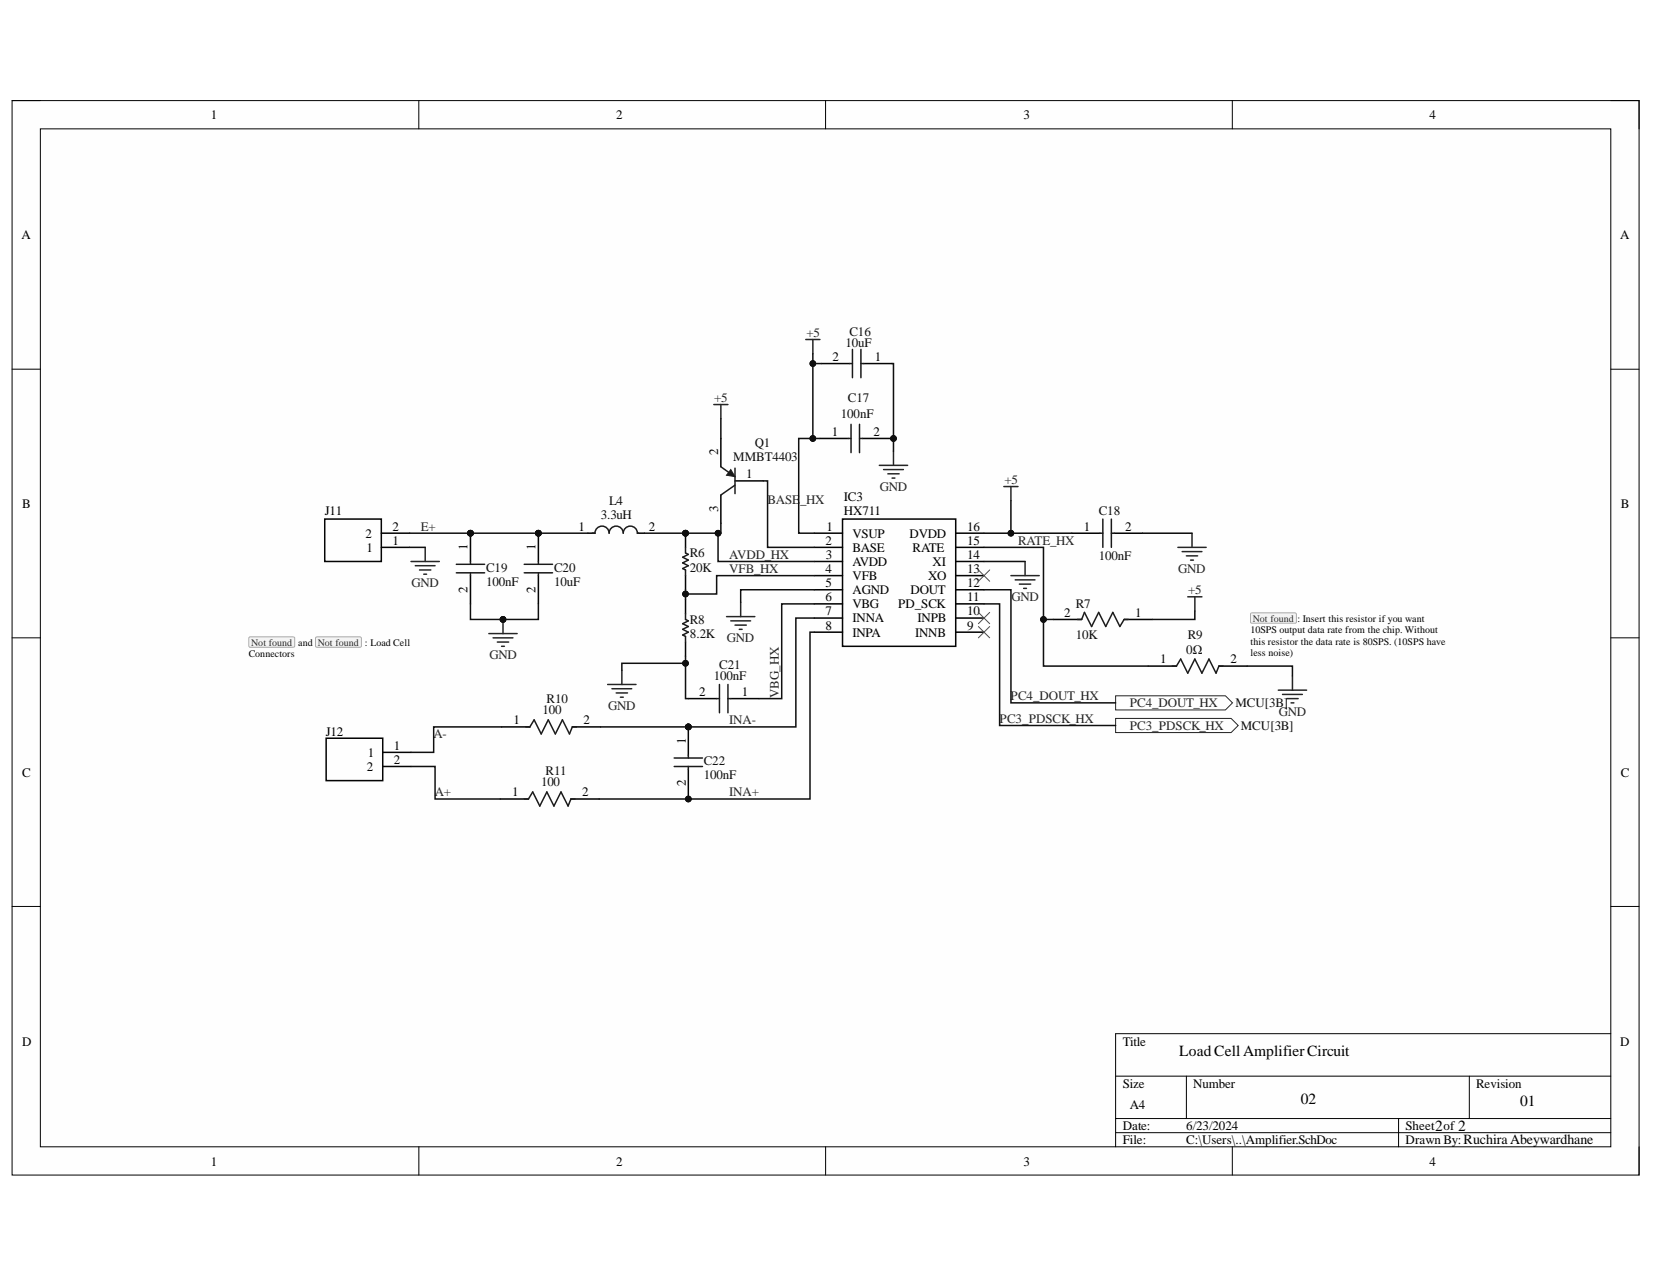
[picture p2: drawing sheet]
<svg xmlns="http://www.w3.org/2000/svg" width="279mm" height="216mm" viewBox="0 0 279 216" stroke-linecap="round" stroke-linejoin="round" font-family="sans-serif">
<defs><g id="words">
<g font-size="2.6">
<text x="199.2" y="178.4">Load Cell AmplifierCircuit</text>
<text x="219.8" y="186.5">02</text>
<text x="242.4" y="191.1">2</text>
<text x="246.3" y="191.1">2</text>
<text x="256.8" y="186.8">01</text>
</g>
<g font-size="2.2">
<text x="35.6" y="20.1">1</text>
<text x="104.1" y="20.1">2</text>
<text x="172.9" y="20.1">3</text>
<text x="241.5" y="20.1">4</text>
<text x="3.6" y="40.4">A</text>
<text x="273.7" y="40.4">A</text>
<text x="140.6" y="61">2</text>
<text x="147.8" y="61">1</text>
<text x="121.3" y="76.9" transform="rotate(-90 121.3 76.9)">2</text>
<text x="140.5" y="73.6">1</text>
<text x="147.6" y="73.6">2</text>
<text x="126.1" y="80.8">1</text>
<text x="3.7" y="85.8">B</text>
<text x="54.9" y="87">J11</text>
<text x="66.3" y="89.7">2</text>
<text x="97.7" y="89.7">1</text>
<text x="109.6" y="89.7">2</text>
<text x="121.3" y="86.5" transform="rotate(-90 121.3 86.5)">3</text>
<text x="139.6" y="89.7">1</text>
<text x="142.6" y="84.6">IC3</text>
<text x="142.6" y="87">HX711</text>
<text x="163.4" y="89.7">16</text>
<text x="183.1" y="89.7">1</text>
<text x="190.1" y="89.7">2</text>
<text x="273.8" y="85.8">B</text>
<text x="61.7" y="90.9">2</text>
<text x="61.9" y="93.2">1</text>
<text x="66.3" y="92">1</text>
<text x="79" y="93" transform="rotate(-90 79 93)">1</text>
<text x="90.5" y="93" transform="rotate(-90 90.5 93)">1</text>
<text x="139.4" y="92">2</text>
<text x="139.5" y="94.4">3</text>
<text x="144" y="90.9">VSUP</text>
<text x="144" y="93.2">BASE</text>
<text x="144" y="95.6">AVDD</text>
<text x="153.6" y="90.9">DVDD</text>
<text x="154.1" y="93.2">RATE</text>
<text x="157.5" y="95.6">XI</text>
<text x="163.4" y="92">15</text>
<text x="163.4" y="94.4">14</text>
<text x="79" y="100.1" transform="rotate(-90 79 100.1)">2</text>
<text x="90.5" y="100.1" transform="rotate(-90 90.5 100.1)">2</text>
<text x="139.4" y="96.8">4</text>
<text x="139.4" y="99.2">5</text>
<text x="139.4" y="101.6">6</text>
<text x="144" y="98">VFB</text>
<text x="144" y="100.4">AGND</text>
<text x="153.8" y="100.4">DOUT</text>
<text x="156.8" y="98">XO</text>
<text x="163.4" y="96.8">13</text>
<text x="163.4" y="99.2">12</text>
<text x="163.4" y="101.6">11</text>
<text x="139.4" y="104">7</text>
<text x="139.4" y="106.4">8</text>
<text x="144" y="102.8">VBG</text>
<text x="144" y="105.1">INNA</text>
<text x="144" y="107.6">INPA</text>
<text x="151.7" y="102.8">PD_SCK</text>
<text x="154.6" y="107.6">INNB</text>
<text x="155" y="105.1">INPB</text>
<text x="163.4" y="104">10</text>
<text x="163.4" y="106.4">9</text>
<text x="179.8" y="104.2">2</text>
<text x="191.8" y="104.2">1</text>
<text x="196" y="112.1">1</text>
<text x="207.8" y="112.1">2</text>
<text x="118.1" y="117.6">2</text>
<text x="125.3" y="117.6">1</text>
<text x="55" y="124.3">J12</text>
<text x="86.8" y="122.4">1</text>
<text x="98.6" y="122.4">2</text>
<text x="115.8" y="125.7" transform="rotate(-90 115.8 125.7)">1</text>
<text x="3.7" y="131.2">C</text>
<text x="62" y="130.2">2</text>
<text x="62.1" y="127.9">1</text>
<text x="66.5" y="126.7">1</text>
<text x="66.5" y="129">2</text>
<text x="273.8" y="131.2">C</text>
<text x="86.5" y="134.5">1</text>
<text x="98.3" y="134.5">2</text>
<text x="115.8" y="132.9" transform="rotate(-90 115.8 132.9)">2</text>
<text x="3.7" y="176.6">D</text>
<text x="189.7" y="176.6">Title</text>
<text x="273.7" y="176.6">D</text>
<text x="189.7" y="183.7">Size</text>
<text x="201.6" y="183.7">Number</text>
<text x="249.4" y="183.7">Revision</text>
<text x="189.7" y="190.9">Date:</text>
<text x="190.8" y="187.4">A4</text>
<text x="200.4" y="190.9">6/23/2024</text>
<text x="237.4" y="190.9">Sheet of</text>
<text x="35.6" y="196.9">1</text>
<text x="104.1" y="196.9">2</text>
<text x="172.9" y="196.9">3</text>
<text x="189.7" y="193.3">File:</text>
<text x="200.4" y="193.3">C:\Users\..\Amplifier.SchDoc</text>
<text x="237.4" y="193.3">Drawn By:RuchiraAbeywardhane</text>
<text x="241.5" y="196.9">4</text>
</g>
<g font-size="2.2" fill="#262626">
<text x="136.2" y="56.9">+5</text>
<text x="120.7" y="68">+5</text>
<text x="148.6" y="83">GND</text>
<text x="169.7" y="81.7">+5</text>
<text x="71.1" y="89.7">E+</text>
<text x="129.6" y="85.1">BASE_HX</text>
<text x="123.2" y="94.4">AVDD_HX</text>
<text x="172" y="92">RATE_HX</text>
<text x="69.5" y="99.2">GND</text>
<text x="123.2" y="96.8">VFB_HX</text>
<text x="170.9" y="101.6">GND</text>
<text x="199" y="96.8">GND</text>
<text x="200.7" y="100.4">+5</text>
<text x="82.7" y="111.4">GND</text>
<text x="122.8" y="108.5">GND</text>
<text x="131.6" y="118" transform="rotate(-90 131.6 118)">VBG_HX</text>
<text x="170.7" y="118.3">PC4_DOUT_HX</text>
<text x="190.8" y="119.5">PC4_DOUT_HX</text>
<text x="73.2" y="124.7">A-</text>
<text x="102.7" y="120">GND</text>
<text x="123.2" y="122.4">INA-</text>
<text x="168.9" y="122.1">PC3_PDSCK_HX</text>
<text x="190.8" y="123.3">PC3_PDSCK_HX</text>
<text x="216" y="120.9">GND</text>
<text x="73.5" y="134.5">A+</text>
<text x="123.2" y="134.5">INA+</text>
</g>
<g font-size="2.2" fill="#0e0e0e">
<text x="142.8" y="58.6">10uF</text>
<text x="143.5" y="56.7">C16</text>
<text x="142.1" y="70.6">100nF</text>
<text x="143.2" y="68">C17</text>
<text x="123.9" y="77.9">MMBT4403</text>
<text x="127.5" y="75.6">Q1</text>
<text x="101.5" y="87.7">3.3uH</text>
<text x="102.9" y="85.4">L4</text>
<text x="185.6" y="87">C18</text>
<text x="116.5" y="94.1">R6</text>
<text x="185.6" y="94.7">100nF</text>
<text x="82.1" y="99">100nF</text>
<text x="82.1" y="96.6">C19</text>
<text x="93.6" y="99">10uF</text>
<text x="93.6" y="96.6">C20</text>
<text x="116.5" y="96.6">20K</text>
<text x="116.5" y="107.8">8.2K</text>
<text x="116.5" y="105.4">R8</text>
<text x="181.7" y="102.8">R7</text>
<text x="121.5" y="113.1">C21</text>
<text x="181.7" y="108">10K</text>
<text x="200.4" y="110.5">0Ω</text>
<text x="200.7" y="108">R9</text>
<text x="92.3" y="118.8">R10</text>
<text x="120.6" y="114.9">100nF</text>
<text x="208.7" y="119.5">MCU[3B]</text>
<text x="91.7" y="120.7">100</text>
<text x="209.6" y="123.3">MCU[3B]</text>
<text x="92.2" y="131">R11</text>
<text x="118.9" y="131.7">100nF</text>
<text x="118.9" y="129.3">C22</text>
<text x="91.4" y="132.9">100</text>
</g>
<g font-size="1.7">
<text x="211.2" y="107">10SPS output data rate from the chip. Without</text>
<text x="42" y="111">Connectors</text>
<text x="211.2" y="108.9">this resistor the data rate is 80SPS. (10SPS have</text>
<text x="211.2" y="110.8">less noise)</text>
</g>
<g font-size="1.7" fill="#2a2a2a">
<text x="211.6" y="105">Not found : Insert this resistor if you want</text>
<text x="42.4" y="109.1">Not found and Not found : Load Cell</text>
</g>
</g></defs>
<path d="M2 17h274.9v181.5h-274.9z" fill-rule="evenodd" fill="#fefefe"/>
<path d="M2 17h274.9v181.5h-274.9z" fill="none" stroke="#000" stroke-width=".17"/>
<path d="M6.8 21.8h265.3v171.9h-265.3z" fill-rule="evenodd" fill="#fefefe"/>
<g fill="none" stroke="#000" stroke-width=".17">
<path d="M2 17h4.8M70.7 17v4.8M139.5 17v4.8M208.2 17v4.8M272.1 17h4.8v4.8M6.8 21.8h265.3v171.9h-265.3zM2 62.4h4.8M272.1 62.4h4.8M2 107.8h4.8M272.1 107.8h4.8M2 153.1h4.8M272.1 153.1h4.8"/>
<path d="M272.1 174.6h-83.6v19.1M70.8 193.7v4.8M139.5 193.7v4.8M188.5 181.8h83.6M188.5 189h83.6M188.5 191.4h83.6M200.4 181.8v7.2M208.2 193.7v4.8M236.3 189v4.7M248.2 181.8v7.2M276.9 193.7v4.8"/>
</g>
<path d="M136.1 57.4h2.4M137.3 57.4v2.3M120.6 68.3h2.4M121.8 68.3v2.4M148.5 78.6h4.8M149.3 79.3h3.3M150.9 76.2v2.4M150 80h1.9M150.7 80.8h.5" fill="none" stroke="#262626" stroke-width=".25"/>
<path d="M121.8 74.1v4.8M138.5 74.1h4.8M138.7 61.4h4.8M145.7 74.1h4.8M145.9 61.4h4.8M121.8 83.6v4.8M124.2 81.2h4.7" fill="none" stroke="#000" stroke-width=".25"/>
<path d="M144 59v4.8M145.4 59v4.8M121.8 78.9l1.6 1.1M124.2 79.1v4.3M143.3 74.1h.5M143.5 61.4h.5M143.8 71.7v4.8M145.2 71.7v4.8M145.2 74.1h.5M145.4 61.4h.5M124.2 82l-2.4 1.6" fill="none" stroke="#1c1c1c" stroke-width=".25"/>
<path d="M123.4 79.3l.8 1.2-1.5-.2z" fill="#1c1c1c"/>
<path d="M123.4 79.3l.8 1.2-1.5-.2z" fill="none" stroke="#1c1c1c" stroke-width=".17"/>
<path d="M169.6 82.2h2.4M170.8 82.2v2.4M199 92.5h4.7M199.7 93.2h3.3M200.4 93.9h1.9M201.1 94.6h.5M201.4 90.1v2.4" fill="none" stroke="#262626" stroke-width=".25"/>
<path d="M181 90.1h4.8M188.2 90.1h4.8" fill="none" stroke="#000" stroke-width=".25"/>
<path d="M185.8 90.1h.5M186.3 87.7v4.8M187.7 87.7v4.8M187.7 90.1h.5" fill="none" stroke="#1c1c1c" stroke-width=".25"/>
<circle cx="79.5" cy="90.1" r=".48" fill="#0e0e0e"/>
<circle cx="79.5" cy="90.1" r=".48" fill="none" stroke="#0e0e0e" stroke-width=".17"/>
<path d="M79.5 90.1v4.8" fill="none" stroke="#000" stroke-width=".25"/>
<circle cx="79.5" cy="90.1" r=".48" fill="#0e0e0e"/>
<circle cx="79.5" cy="90.1" r=".48" fill="none" stroke="#0e0e0e" stroke-width=".17"/>
<path d="M79.5 97.2v4.8" fill="none" stroke="#000" stroke-width=".25"/>
<path d="M77.1 95.3h4.8M77.1 96.8h4.8M79.5 94.9v.4M79.5 96.8v.4" fill="none" stroke="#1c1c1c" stroke-width=".25"/>
<circle cx="90.9" cy="90.1" r=".48" fill="#0e0e0e"/>
<circle cx="90.9" cy="90.1" r=".48" fill="none" stroke="#0e0e0e" stroke-width=".17"/>
<path d="M90.9 90.1v4.8" fill="none" stroke="#000" stroke-width=".25"/>
<circle cx="90.9" cy="90.1" r=".48" fill="#0e0e0e"/>
<circle cx="90.9" cy="90.1" r=".48" fill="none" stroke="#0e0e0e" stroke-width=".17"/>
<path d="M90.9 97.2v4.8" fill="none" stroke="#000" stroke-width=".25"/>
<path d="M88.6 95.3h4.7M88.6 96.8h4.7M90.9 94.9v.4M90.9 96.8v.4" fill="none" stroke="#1c1c1c" stroke-width=".25"/>
<path d="M142.3 87.7h19.1v21.5h-19.1z" fill-rule="evenodd" fill="#fefefe"/>
<g fill="none" stroke="#000" stroke-width=".25">
<path d="M99.3 90.1h1.2M107.7 90.1h1.2M137.5 90.1h4.8M137.5 92.5h4.8M137.5 94.9h4.8M137.5 97.2h4.8M137.5 99.6h4.8M142.3 87.7h19.1v21.5h-19.1zM161.4 90.1h4.8M161.4 92.5h4.8M161.4 94.9h4.8M161.4 97.2h4.8"/>
<path d="M161.4 99.6h4.8M137.5 102h4.8M137.5 104.4h4.8M137.5 106.8h4.8M161.4 102h4.8M161.4 104.4h4.8M161.4 106.8h4.8"/>
</g>
<path d="M100 90.1h.5a1.2 1.2 0 0 1 1.2-1.2 1.2 1.2 0 0 1 1.2 1.2 1.19 1.19 0 0 1 1.2-1.2 1.19 1.19 0 0 1 1.2 1.2 1.19 1.19 0 0 1 1.2-1.2 1.19 1.19 0 0 1 1.2 1.2h.2" fill="none" stroke="#1c1c1c" stroke-width=".25"/>
<path d="M69.4 94.9h4.8M70.1 95.6h3.4M70.9 96.3h1.9M71.6 97h.5M71.8 92.5v2.4" fill="none" stroke="#262626" stroke-width=".25"/>
<path d="M54.9 87.7h9.5v7.2h-9.5z" fill-rule="evenodd" fill="#fefefe"/>
<path d="M54.9 87.7h9.5v7.2h-9.5zM64.4 92.5h4.8M64.4 90.1h4.8" fill="none" stroke="#000" stroke-width=".25"/>
<path d="M170.8 97.2h4.7M171.5 98h3.3M172.2 98.7h1.9M172.9 99.4h.5M173.2 94.9v2.3" fill="none" stroke="#262626" stroke-width=".25"/>
<path d="M165.3 96.3l1.9 1.9M167.2 96.3l-1.9 1.9" fill="none" stroke="#4c4c4c" stroke-width=".17"/>
<circle cx="115.8" cy="90.1" r=".48" fill="#0e0e0e"/>
<circle cx="115.8" cy="90.1" r=".48" fill="none" stroke="#0e0e0e" stroke-width=".17"/>
<path d="M115.8 90.1v2.4" fill="none" stroke="#000" stroke-width=".25"/>
<circle cx="115.8" cy="90.1" r=".48" fill="#0e0e0e"/>
<circle cx="115.8" cy="90.1" r=".48" fill="none" stroke="#0e0e0e" stroke-width=".17"/>
<path d="M115.8 97.2v2.4" fill="none" stroke="#000" stroke-width=".25"/>
<path d="M115.8 92.5v.9l.5 .3-1 .4 1 .5-1 .5 1 .5-1 .4 .5 .3v.9" fill="none" stroke="#1c1c1c" stroke-width=".25"/>
<path d="M82.6 107h4.8M83.3 107.8h3.3M84 108.5h1.9M84.7 109.2h.5M85 104.6v2.4M122.7 104.2h4.8M123.4 104.9h3.4M124.2 105.6h1.9M124.9 106.3h.5M125.1 101.8v2.4M200.6 100.8h2.4M201.8 100.8v2.4" fill="none" stroke="#262626" stroke-width=".25"/>
<path d="M165.3 103.5l1.9 1.9M167.2 103.5l-1.9 1.9" fill="none" stroke="#4c4c4c" stroke-width=".17"/>
<circle cx="85" cy="104.6" r=".48" fill="#0e0e0e"/>
<circle cx="85" cy="104.6" r=".48" fill="none" stroke="#0e0e0e" stroke-width=".17"/>
<path d="M115.8 101.3v2.4M115.8 108.5v2.4M177.9 104.6h4.8M189.9 104.6h4.8" fill="none" stroke="#000" stroke-width=".25"/>
<path d="M115.8 103.7v.9l.5 .3-1 .5 1 .4-1 .5 1 .5-1 .5 .5 .2v1M182 104.6h.7l.5-1.1 1.2 2.3 1.2-2.3 1.2 2.3 1.2-2.3 1.2 2.3 .7-1.2h.7" fill="none" stroke="#1c1c1c" stroke-width=".25"/>
<path d="M165.3 105.8l1.9 2M167.2 105.8l-1.9 2" fill="none" stroke="#4c4c4c" stroke-width=".17"/>
<path d="M211.2 103.5h35.3v8.3h-35.3z" fill-rule="evenodd" fill="#fefefe"/>
<path d="M211.2 103.5h35.3v8.3h-35.3z" fill="none" stroke="#fefefe" stroke-width=".17"/>
<path d="M211.3 103.6l7.5-.1 .2 .2v1.4l-.2 .2h-7.3l-.3-.2z" fill="#f6f6f6"/>
<path d="M211.3 103.6l7.5-.1 .2 .2v1.4l-.2 .2h-7.3l-.3-.2z" fill="none" stroke="#aaa" stroke-width=".17"/>
<path d="M194 112.5h4.7M205.9 112.5h4.8" fill="none" stroke="#000" stroke-width=".25"/>
<path d="M198 112.5h.7l.7-1.2 1.2 2.4 1.2-2.4 1.2 2.4 1.2-2.4 1.2 2.4 .5-1.2h.7" fill="none" stroke="#1c1c1c" stroke-width=".25"/>
<path d="M102.7 115.6h4.7M103.4 116.4h3.3M104.1 117.1h1.9M104.8 117.8h.5M105 113.2v2.4" fill="none" stroke="#262626" stroke-width=".25"/>
<path d="M42 107.5h30.8v6.5h-30.8z" fill-rule="evenodd" fill="#fefefe"/>
<path d="M42 107.5h30.8v6.5h-30.8z" fill="none" stroke="#fefefe" stroke-width=".17"/>
<path d="M42.1 107.7l7.5-.1 .2 .2v1.3l-.2 .2h-7.4l-.2-.2z" fill="#f6f6f6"/>
<path d="M42.1 107.7l7.5-.1 .2 .2v1.3l-.2 .2h-7.4l-.2-.2z" fill="none" stroke="#aaa" stroke-width=".17"/>
<path d="M53.4 107.7l7.4-.1 .2 .2v1.3l-.2 .2h-7.3l-.2-.2z" fill="#f6f6f6"/>
<path d="M53.4 107.7l7.4-.1 .2 .2v1.3l-.2 .2h-7.3l-.2-.2z" fill="none" stroke="#aaa" stroke-width=".17"/>
<path d="M215.9 116.6h4.8M216.7 117.3h3.3M217.4 118h1.9M218.1 118.7h.5M218.3 114.2v2.4" fill="none" stroke="#262626" stroke-width=".25"/>
<path d="M116.3 118h4.8M123.4 118h4.8" fill="none" stroke="#000" stroke-width=".25"/>
<path d="M121.1 118h.4M121.5 115.6v4.8M123 115.6v4.8M123 118h.4" fill="none" stroke="#1c1c1c" stroke-width=".25"/>
<circle cx="116.3" cy="122.8" r=".48" fill="#0e0e0e"/>
<circle cx="116.3" cy="122.8" r=".48" fill="none" stroke="#0e0e0e" stroke-width=".17"/>
<path d="M116.3 122.8v4.8" fill="none" stroke="#000" stroke-width=".25"/>
<circle cx="116.3" cy="122.8" r=".48" fill="#0e0e0e"/>
<circle cx="116.3" cy="122.8" r=".48" fill="none" stroke="#0e0e0e" stroke-width=".17"/>
<path d="M84.7 122.8h4.8M96.7 122.8h4.8M116.3 130v4.7" fill="none" stroke="#000" stroke-width=".25"/>
<path d="M88.8 122.8h.7l.7-1.2 1.2 2.4 1.2-2.4 1.2 2.4 1.2-2.4 1.2 2.4 .5-1.2h.7M113.9 128.1h4.8M113.9 129.5h4.8M116.3 127.6v.5M116.3 129.5v.5" fill="none" stroke="#1c1c1c" stroke-width=".25"/>
<path d="M55.1 124.7h9.6v7.2h-9.6z" fill-rule="evenodd" fill="#fefefe"/>
<path d="M55.1 124.7h9.6v7.2h-9.6zM64.7 127.1h4.7M64.7 129.5h4.7M84.5 135h4.8M96.4 135h4.8" fill="none" stroke="#000" stroke-width=".25"/>
<path d="M88.6 135h.7l.7-1.2 1.2 2.4 1.2-2.4 1.2 2.4 1.2-2.4 1.2 2.4 .4-1.2h.8" fill="none" stroke="#1c1c1c" stroke-width=".25"/>
<path d="M188.5 121.4h19.5l1.2 1.2-1.2 1.2h-19.5z" fill-rule="evenodd" fill="#fefefe"/>
<path d="M188.5 121.4h19.5l1.2 1.2-1.2 1.2h-19.5z" fill="none" stroke="#262626" stroke-width=".17"/>
<path d="M188.5 117.5h18.5l1.2 1.2-1.2 1.2h-18.5z" fill-rule="evenodd" fill="#fefefe"/>
<path d="M188.5 117.5h18.5l1.2 1.2-1.2 1.2h-18.5z" fill="none" stroke="#262626" stroke-width=".17"/>
<path d="M137.3 61.4h1.4" fill="none" stroke="#0e0e0e" stroke-width=".25"/>
<circle cx="137.3" cy="61.4" r=".48" fill="#0e0e0e"/>
<circle cx="137.3" cy="61.4" r=".48" fill="none" stroke="#0e0e0e" stroke-width=".17"/>
<path d="M150.7 61.4h.2v12.7" fill="none" stroke="#0e0e0e" stroke-width=".25"/>
<circle cx="150.9" cy="74.1" r=".48" fill="#0e0e0e"/>
<circle cx="150.9" cy="74.1" r=".48" fill="none" stroke="#0e0e0e" stroke-width=".17"/>
<path d="M137.3 59.7v14.4M121.8 70.7v3.4" fill="none" stroke="#0e0e0e" stroke-width=".25"/>
<circle cx="137.3" cy="74.1" r=".48" fill="#0e0e0e"/>
<circle cx="137.3" cy="74.1" r=".48" fill="none" stroke="#0e0e0e" stroke-width=".17"/>
<circle cx="137.3" cy="61.4" r=".48" fill="#0e0e0e"/>
<circle cx="137.3" cy="61.4" r=".48" fill="none" stroke="#0e0e0e" stroke-width=".17"/>
<path d="M150.5 74.1h.4v2.1" fill="none" stroke="#0e0e0e" stroke-width=".25"/>
<circle cx="150.9" cy="74.1" r=".48" fill="#0e0e0e"/>
<circle cx="150.9" cy="74.1" r=".48" fill="none" stroke="#0e0e0e" stroke-width=".17"/>
<path d="M79.5 90.1h11.4M128.9 81.2h.8v11.3h7.8" fill="none" stroke="#0e0e0e" stroke-width=".25"/>
<circle cx="90.9" cy="90.1" r=".48" fill="#0e0e0e"/>
<circle cx="90.9" cy="90.1" r=".48" fill="none" stroke="#0e0e0e" stroke-width=".17"/>
<circle cx="79.5" cy="90.1" r=".48" fill="#0e0e0e"/>
<circle cx="79.5" cy="90.1" r=".48" fill="none" stroke="#0e0e0e" stroke-width=".17"/>
<path d="M108.9 90.1h6.9" fill="none" stroke="#0e0e0e" stroke-width=".25"/>
<circle cx="115.8" cy="90.1" r=".48" fill="#0e0e0e"/>
<circle cx="115.8" cy="90.1" r=".48" fill="none" stroke="#0e0e0e" stroke-width=".17"/>
<path d="M90.9 90.1h8.4" fill="none" stroke="#0e0e0e" stroke-width=".25"/>
<circle cx="90.9" cy="90.1" r=".48" fill="#0e0e0e"/>
<circle cx="90.9" cy="90.1" r=".48" fill="none" stroke="#0e0e0e" stroke-width=".17"/>
<path d="M166.2 90.1h14.8" fill="none" stroke="#0e0e0e" stroke-width=".25"/>
<circle cx="170.8" cy="90.1" r=".48" fill="#0e0e0e"/>
<circle cx="170.8" cy="90.1" r=".48" fill="none" stroke="#0e0e0e" stroke-width=".17"/>
<path d="M170.8 84.6v5.5" fill="none" stroke="#0e0e0e" stroke-width=".25"/>
<circle cx="170.8" cy="90.1" r=".48" fill="#0e0e0e"/>
<circle cx="170.8" cy="90.1" r=".48" fill="none" stroke="#0e0e0e" stroke-width=".17"/>
<path d="M69.2 90.1h10.3M193 90.1h8.4" fill="none" stroke="#0e0e0e" stroke-width=".25"/>
<circle cx="79.5" cy="90.1" r=".48" fill="#0e0e0e"/>
<circle cx="79.5" cy="90.1" r=".48" fill="none" stroke="#0e0e0e" stroke-width=".17"/>
<path d="M138.5 74.1h-3.6v16h2.6" fill="none" stroke="#0e0e0e" stroke-width=".25"/>
<circle cx="137.3" cy="74.1" r=".48" fill="#0e0e0e"/>
<circle cx="137.3" cy="74.1" r=".48" fill="none" stroke="#0e0e0e" stroke-width=".17"/>
<path d="M121.8 88.4v1.7h-6" fill="none" stroke="#0e0e0e" stroke-width=".25"/>
<circle cx="115.8" cy="90.1" r=".48" fill="#0e0e0e"/>
<circle cx="115.8" cy="90.1" r=".48" fill="none" stroke="#0e0e0e" stroke-width=".17"/>
<circle cx="121.3" cy="90.1" r=".48" fill="#0e0e0e"/>
<circle cx="121.3" cy="90.1" r=".48" fill="none" stroke="#0e0e0e" stroke-width=".17"/>
<path d="M166.2 92.5h10.1v12.1h1.6" fill="none" stroke="#0e0e0e" stroke-width=".25"/>
<circle cx="176.3" cy="104.6" r=".48" fill="#0e0e0e"/>
<circle cx="176.3" cy="104.6" r=".48" fill="none" stroke="#0e0e0e" stroke-width=".17"/>
<path d="M69.2 92.5h2.6M121.3 90.1v4.8h16.2M166.2 94.9h7" fill="none" stroke="#0e0e0e" stroke-width=".25"/>
<circle cx="121.3" cy="90.1" r=".48" fill="#0e0e0e"/>
<circle cx="121.3" cy="90.1" r=".48" fill="none" stroke="#0e0e0e" stroke-width=".17"/>
<path d="M137.5 97.2h-16.4v3.1h-5.3" fill="none" stroke="#0e0e0e" stroke-width=".25"/>
<circle cx="115.8" cy="100.3" r=".48" fill="#0e0e0e"/>
<circle cx="115.8" cy="100.3" r=".48" fill="none" stroke="#0e0e0e" stroke-width=".17"/>
<path d="M115.8 99.6v1.7" fill="none" stroke="#0e0e0e" stroke-width=".25"/>
<circle cx="115.8" cy="100.3" r=".48" fill="#0e0e0e"/>
<circle cx="115.8" cy="100.3" r=".48" fill="none" stroke="#0e0e0e" stroke-width=".17"/>
<path d="M137.5 99.6h-12.4v2.2M79.5 102v2.6h5.5" fill="none" stroke="#0e0e0e" stroke-width=".25"/>
<circle cx="85" cy="104.6" r=".48" fill="#0e0e0e"/>
<circle cx="85" cy="104.6" r=".48" fill="none" stroke="#0e0e0e" stroke-width=".17"/>
<path d="M90.9 102v2.6h-5.9" fill="none" stroke="#0e0e0e" stroke-width=".25"/>
<circle cx="85" cy="104.6" r=".48" fill="#0e0e0e"/>
<circle cx="85" cy="104.6" r=".48" fill="none" stroke="#0e0e0e" stroke-width=".17"/>
<path d="M176.3 104.6v7.9h17.7M201.8 103.2v1.4h-7.1" fill="none" stroke="#0e0e0e" stroke-width=".25"/>
<circle cx="176.3" cy="104.6" r=".48" fill="#0e0e0e"/>
<circle cx="176.3" cy="104.6" r=".48" fill="none" stroke="#0e0e0e" stroke-width=".17"/>
<path d="M115.8 112.1h-10.8v1.1M210.7 112.5h7.6v1.7" fill="none" stroke="#0e0e0e" stroke-width=".25"/>
<circle cx="115.8" cy="112.1" r=".48" fill="#0e0e0e"/>
<circle cx="115.8" cy="112.1" r=".48" fill="none" stroke="#0e0e0e" stroke-width=".17"/>
<path d="M115.8 110.9v7.1h.5" fill="none" stroke="#0e0e0e" stroke-width=".25"/>
<circle cx="115.8" cy="112.1" r=".48" fill="#0e0e0e"/>
<circle cx="115.8" cy="112.1" r=".48" fill="none" stroke="#0e0e0e" stroke-width=".17"/>
<path d="M166.2 99.6h4.6v19.1h17.7M137.5 102h-5.4v16h-3.9M166.2 102h2.7v20.6h19.6M84.7 122.8h-11.4v4.3h-3.9M101.5 122.8h14.8" fill="none" stroke="#0e0e0e" stroke-width=".25"/>
<circle cx="116.3" cy="122.8" r=".48" fill="#0e0e0e"/>
<circle cx="116.3" cy="122.8" r=".48" fill="none" stroke="#0e0e0e" stroke-width=".17"/>
<path d="M137.5 104.4h-3.1v18.4h-18.1" fill="none" stroke="#0e0e0e" stroke-width=".25"/>
<circle cx="116.3" cy="122.8" r=".48" fill="#0e0e0e"/>
<circle cx="116.3" cy="122.8" r=".48" fill="none" stroke="#0e0e0e" stroke-width=".17"/>
<path d="M69.4 129.5h4.1v5.5h11M116.3 134.7v.3h-15.1" fill="none" stroke="#0e0e0e" stroke-width=".25"/>
<circle cx="116.3" cy="135" r=".48" fill="#0e0e0e"/>
<circle cx="116.3" cy="135" r=".48" fill="none" stroke="#0e0e0e" stroke-width=".17"/>
<path d="M137.5 106.8h-.7v28.2h-20.5" fill="none" stroke="#0e0e0e" stroke-width=".25"/>
<circle cx="116.3" cy="135" r=".48" fill="#0e0e0e"/>
<circle cx="116.3" cy="135" r=".48" fill="none" stroke="#0e0e0e" stroke-width=".17"/>
<use href="#words"/>
</svg>
